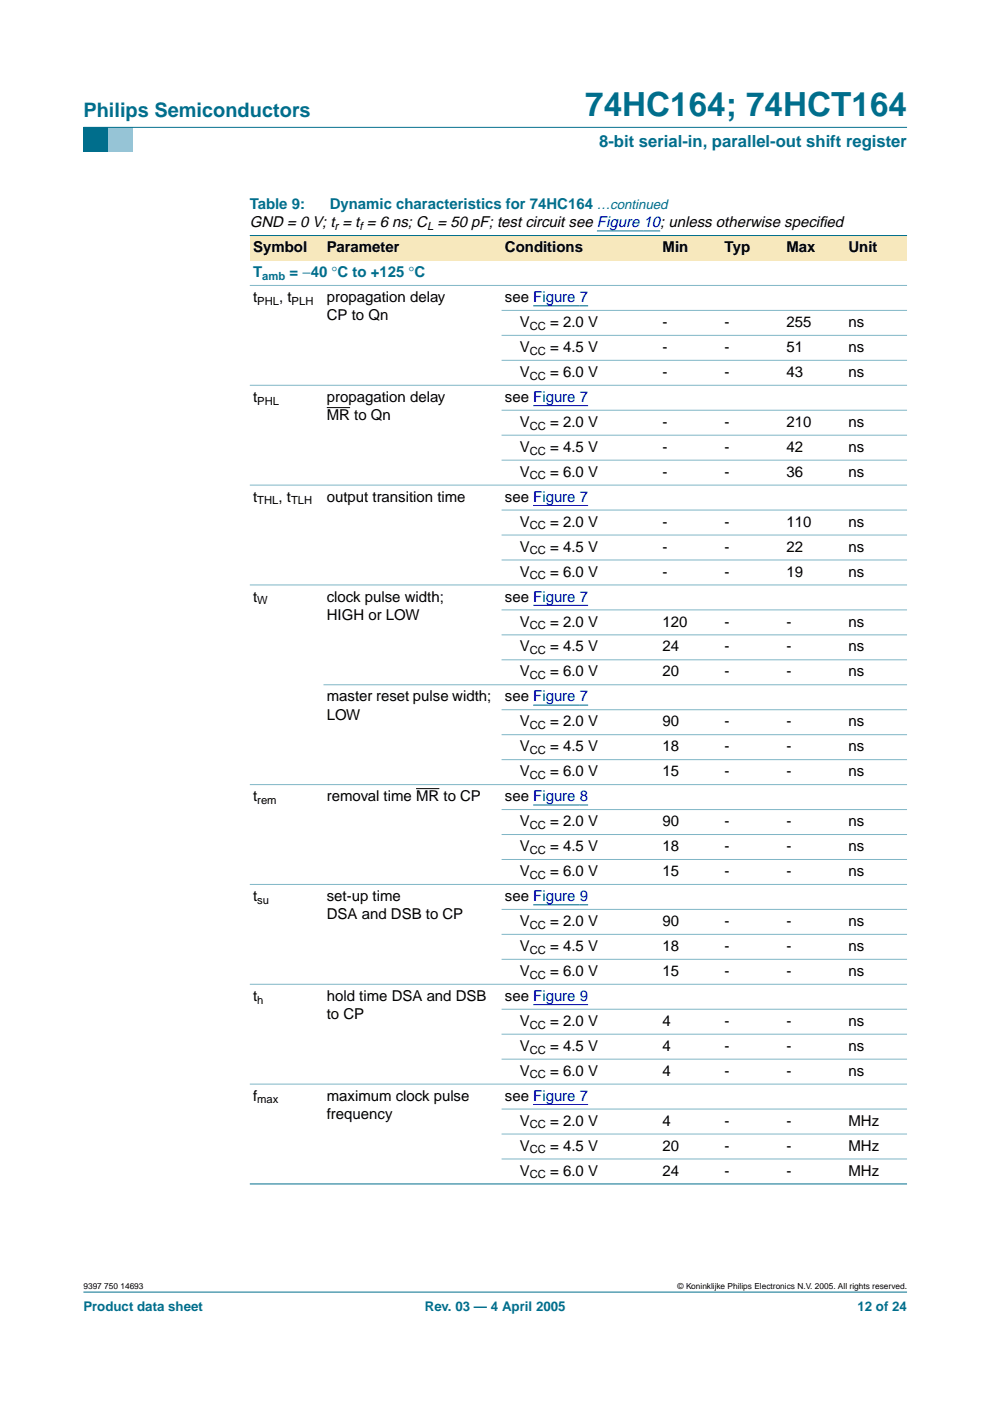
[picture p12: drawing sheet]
<svg xmlns="http://www.w3.org/2000/svg" width="210mm" height="297mm" viewBox="0 0 210 297" stroke-linecap="round" stroke-linejoin="round" font-family="sans-serif">
<defs><g id="words">
<text font-size="7.1" fill="#006e8c" x="124.1" y="24.7">74HC164; 74HCT164</text>
<text font-size="4.2" fill="#006e8c" x="17.7" y="24.9">Philips Semiconductors</text>
<text font-size="3.5" fill="#006e8c" x="127" y="31.1">8-bit serial-in, parallel-out shift register</text>
<g font-size="3.2" fill="#006e8c">
<text x="53" y="44.3">Table 9:</text>
<text x="69.9" y="44.3">Dynamic characteristics for 74HC164 …continued</text>
<text x="53.7" y="58.8">T</text>
<text x="61.4" y="58.8">= −40 °C to +125 °C</text>
</g>
<g font-size="3.2">
<text x="53" y="48.2">GND = 0 V; t = t = 6 ns; C = 50 pF; test circuit see Figure 10; unless otherwise specif</text>
<text x="53.7" y="53.5">Symbol</text>
<text x="69.3" y="53.5">Parameter</text>
<text x="107.1" y="53.5">Conditions</text>
<text x="140.5" y="53.5">Min</text>
<text x="153.6" y="53.5">Typ</text>
<text x="166.8" y="53.5">Max</text>
<text x="173.7" y="48.2">ied</text>
<text x="179.9" y="53.5">Unit</text>
<text x="53.7" y="64">t</text>
<text x="59.2" y="64">, t</text>
<text x="69.3" y="64">propagation delay</text>
<text x="107.1" y="64">see Figure 7</text>
<text x="69.3" y="67.9">CP to Qn</text>
<text x="110.2" y="69.3">V</text>
<text x="116.7" y="69.3">= 2.0 V</text>
<text x="140.5" y="69.3">-</text>
<text x="153.6" y="69.3">-</text>
<text x="166.8" y="69.3">255</text>
<text x="179.9" y="69.3">ns</text>
<text x="110.2" y="74.6">V</text>
<text x="116.7" y="74.6">= 4.5 V</text>
<text x="140.5" y="74.6">-</text>
<text x="153.6" y="74.6">-</text>
<text x="166.8" y="74.6">51</text>
<text x="179.9" y="74.6">ns</text>
<text x="110.2" y="79.9">V</text>
<text x="116.7" y="79.9">= 6.0 V</text>
<text x="140.5" y="79.9">-</text>
<text x="153.6" y="79.9">-</text>
<text x="166.8" y="79.9">43</text>
<text x="179.9" y="79.9">ns</text>
<text x="53.7" y="85.2">t</text>
<text x="69.3" y="85.2">propagation delay</text>
<text x="69.3" y="89.1">MR to Qn</text>
<text x="107.1" y="85.2">see Figure 7</text>
<text x="110.2" y="95.8">V</text>
<text x="110.2" y="90.5">V</text>
<text x="116.7" y="90.5">= 2.0 V</text>
<text x="116.7" y="95.8">= 4.5 V</text>
<text x="140.5" y="90.5">-</text>
<text x="140.5" y="95.8">-</text>
<text x="153.6" y="90.5">-</text>
<text x="153.6" y="95.8">-</text>
<text x="166.8" y="90.5">210</text>
<text x="166.8" y="95.8">42</text>
<text x="179.9" y="90.5">ns</text>
<text x="179.9" y="95.8">ns</text>
<text x="110.2" y="101.1">V</text>
<text x="116.7" y="101.1">= 6.0 V</text>
<text x="140.5" y="101.1">-</text>
<text x="153.6" y="101.1">-</text>
<text x="166.8" y="101.1">36</text>
<text x="179.9" y="101.1">ns</text>
<text x="53.7" y="106.4">t</text>
<text x="59.1" y="106.4">, t</text>
<text x="69.3" y="106.4">output transition time</text>
<text x="107.1" y="106.4">see Figure 7</text>
<text x="110.2" y="111.7">V</text>
<text x="116.7" y="111.7">= 2.0 V</text>
<text x="140.5" y="111.7">-</text>
<text x="153.6" y="111.7">-</text>
<text x="166.8" y="111.7">110</text>
<text x="179.9" y="111.7">ns</text>
<text x="110.2" y="117">V</text>
<text x="116.7" y="117">= 4.5 V</text>
<text x="140.5" y="117">-</text>
<text x="153.6" y="117">-</text>
<text x="166.8" y="117">22</text>
<text x="179.9" y="117">ns</text>
<text x="110.2" y="122.3">V</text>
<text x="116.7" y="122.3">= 6.0 V</text>
<text x="140.5" y="122.3">-</text>
<text x="153.6" y="122.3">-</text>
<text x="166.8" y="122.3">19</text>
<text x="179.9" y="122.3">ns</text>
<text x="53.7" y="127.5">t</text>
<text x="69.3" y="127.5">clock pulse width;</text>
<text x="69.3" y="131.4">HIGH or LOW</text>
<text x="107.1" y="127.5">see Figure 7</text>
<text x="110.2" y="132.8">V</text>
<text x="116.7" y="132.8">= 2.0 V</text>
<text x="140.5" y="132.8">120</text>
<text x="153.6" y="132.8">-</text>
<text x="166.8" y="132.8">-</text>
<text x="179.9" y="132.8">ns</text>
<text x="110.2" y="138.1">V</text>
<text x="110.2" y="143.4">V</text>
<text x="116.7" y="138.1">= 4.5 V</text>
<text x="116.7" y="143.4">= 6.0 V</text>
<text x="140.5" y="138.1">24</text>
<text x="140.5" y="143.4">20</text>
<text x="153.6" y="138.1">-</text>
<text x="153.6" y="143.4">-</text>
<text x="166.8" y="138.1">-</text>
<text x="166.8" y="143.4">-</text>
<text x="179.9" y="138.1">ns</text>
<text x="179.9" y="143.4">ns</text>
<text x="69.3" y="148.7">master reset pulse width;</text>
<text x="107.1" y="148.7">see Figure 7</text>
<text x="69.3" y="152.6">LOW</text>
<text x="110.2" y="154">V</text>
<text x="116.7" y="154">= 2.0 V</text>
<text x="140.5" y="154">90</text>
<text x="153.6" y="154">-</text>
<text x="166.8" y="154">-</text>
<text x="179.9" y="154">ns</text>
<text x="110.2" y="159.3">V</text>
<text x="116.7" y="159.3">= 4.5 V</text>
<text x="140.5" y="159.3">18</text>
<text x="153.6" y="159.3">-</text>
<text x="166.8" y="159.3">-</text>
<text x="179.9" y="159.3">ns</text>
<text x="110.2" y="164.6">V</text>
<text x="116.7" y="164.6">= 6.0 V</text>
<text x="140.5" y="164.6">15</text>
<text x="153.6" y="164.6">-</text>
<text x="166.8" y="164.6">-</text>
<text x="179.9" y="164.6">ns</text>
<text x="53.7" y="169.9">t</text>
<text x="69.3" y="169.9">removal time MR to CP</text>
<text x="107" y="169.9">see Figure 8</text>
<text x="110.2" y="175.2">V</text>
<text x="116.7" y="175.2">= 2.0 V</text>
<text x="140.5" y="175.2">90</text>
<text x="153.6" y="175.2">-</text>
<text x="166.8" y="175.2">-</text>
<text x="179.9" y="175.2">ns</text>
<text x="110.2" y="180.5">V</text>
<text x="110.2" y="185.8">V</text>
<text x="116.7" y="180.5">= 4.5 V</text>
<text x="116.7" y="185.8">= 6.0 V</text>
<text x="140.5" y="180.5">18</text>
<text x="140.5" y="185.8">15</text>
<text x="153.6" y="180.5">-</text>
<text x="153.6" y="185.8">-</text>
<text x="166.8" y="180.5">-</text>
<text x="166.8" y="185.8">-</text>
<text x="179.9" y="180.5">ns</text>
<text x="179.9" y="185.8">ns</text>
<text x="53.7" y="191">t</text>
<text x="69.3" y="191">set-up time</text>
<text x="107.1" y="191">see Figure 9</text>
<text x="69.3" y="194.9">DSA and DSB to CP</text>
<text x="110.2" y="196.3">V</text>
<text x="116.7" y="196.3">= 2.0 V</text>
<text x="140.5" y="196.3">90</text>
<text x="153.6" y="196.3">-</text>
<text x="166.8" y="196.3">-</text>
<text x="179.9" y="196.3">ns</text>
<text x="110.2" y="201.6">V</text>
<text x="116.7" y="201.6">= 4.5 V</text>
<text x="140.5" y="201.6">18</text>
<text x="153.6" y="201.6">-</text>
<text x="166.8" y="201.6">-</text>
<text x="179.9" y="201.6">ns</text>
<text x="110.2" y="206.9">V</text>
<text x="116.7" y="206.9">= 6.0 V</text>
<text x="140.5" y="206.9">15</text>
<text x="153.6" y="206.9">-</text>
<text x="166.8" y="206.9">-</text>
<text x="179.9" y="206.9">ns</text>
<text x="53.7" y="212.2">t</text>
<text x="69.3" y="212.2">hold time DSA and DSB</text>
<text x="107.1" y="212.2">see Figure 9</text>
<text x="69.3" y="216.1">to CP</text>
<text x="110.2" y="217.5">V</text>
<text x="116.7" y="217.5">= 2.0 V</text>
<text x="140.5" y="217.5">4</text>
<text x="153.6" y="217.5">-</text>
<text x="166.8" y="217.5">-</text>
<text x="179.9" y="217.5">ns</text>
<text x="110.2" y="222.8">V</text>
<text x="116.7" y="222.8">= 4.5 V</text>
<text x="140.5" y="222.8">4</text>
<text x="153.6" y="222.8">-</text>
<text x="166.8" y="222.8">-</text>
<text x="179.9" y="222.8">ns</text>
<text x="53.7" y="233.4">f</text>
<text x="69.3" y="233.4">maximum clock pulse</text>
<text x="107.1" y="233.4">see Figure 7</text>
<text x="110.2" y="228.1">V</text>
<text x="116.7" y="228.1">= 6.0 V</text>
<text x="140.5" y="228.1">4</text>
<text x="153.6" y="228.1">-</text>
<text x="166.8" y="228.1">-</text>
<text x="179.9" y="228.1">ns</text>
<text x="69.3" y="237.3">frequency</text>
<text x="110.2" y="238.7">V</text>
<text x="116.7" y="238.7">= 2.0 V</text>
<text x="140.5" y="238.7">4</text>
<text x="153.6" y="238.7">-</text>
<text x="166.8" y="238.7">-</text>
<text x="179.9" y="238.7">MHz</text>
<text x="110.2" y="244">V</text>
<text x="116.7" y="244">= 4.5 V</text>
<text x="140.5" y="244">20</text>
<text x="153.6" y="244">-</text>
<text x="166.8" y="244">-</text>
<text x="179.9" y="244">MHz</text>
<text x="110.2" y="249.3">V</text>
<text x="116.7" y="249.3">= 6.0 V</text>
<text x="140.5" y="249.3">24</text>
<text x="153.6" y="249.3">-</text>
<text x="166.8" y="249.3">-</text>
<text x="179.9" y="249.3">MHz</text>
</g>
<g font-size="2.8" fill="#006e8c">
<text x="17.7" y="278">Product data sheet</text>
<text x="90.1" y="278">Rev. 03 — 4 April 2005</text>
<text x="181.8" y="278">12 of 24</text>
</g>
<g font-size="2.4">
<text x="70.9" y="48.7">r</text>
<text x="76.2" y="48.7">f</text>
<text x="90.6" y="48.7">L</text>
<text x="54.6" y="64.6">PHL</text>
<text x="61.8" y="64.6">PLH</text>
<text x="112.3" y="69.9">CC</text>
<text x="112.3" y="75.2">CC</text>
<text x="112.3" y="80.5">CC</text>
<text x="54.6" y="85.8">PHL</text>
<text x="112.3" y="91.1">CC</text>
<text x="112.3" y="96.4">CC</text>
<text x="112.3" y="101.7">CC</text>
<text x="54.6" y="107">THL</text>
<text x="61.7" y="107">TLH</text>
<text x="112.3" y="112.2">CC</text>
<text x="112.3" y="117.5">CC</text>
<text x="112.3" y="122.8">CC</text>
<text x="54.6" y="128.1">W</text>
<text x="112.3" y="133.4">CC</text>
<text x="112.3" y="138.7">CC</text>
<text x="112.3" y="144">CC</text>
<text x="112.3" y="154.6">CC</text>
<text x="112.3" y="159.9">CC</text>
<text x="112.3" y="165.2">CC</text>
<text x="54.6" y="170.5">rem</text>
<text x="112.3" y="175.7">CC</text>
<text x="112.3" y="181">CC</text>
<text x="54.6" y="191.6">su</text>
<text x="112.3" y="186.3">CC</text>
<text x="112.3" y="196.9">CC</text>
<text x="112.3" y="202.2">CC</text>
<text x="112.3" y="207.5">CC</text>
<text x="54.6" y="212.8">h</text>
<text x="112.3" y="218.1">CC</text>
<text x="112.3" y="223.4">CC</text>
<text x="54.6" y="234">max</text>
<text x="112.3" y="228.7">CC</text>
<text x="112.3" y="239.2">CC</text>
<text x="112.3" y="244.5">CC</text>
<text x="112.3" y="249.8">CC</text>
</g>
<text font-size="2.4" fill="#006e8c" x="55.6" y="59.3">amb</text>
<g font-size="1.8">
<text x="17.7" y="273.4">9397 750 14693</text>
<text x="143.7" y="273.4">© Koninklijke Philips Electronics N.V. 2005. All rights reserved.</text>
</g>
</g></defs>
<path d="M17.7 273.9h174.6z" fill="#006e8c" stroke="#006e8c" stroke-width=".21"/>
<path d="M17.7 27h5.3v5.3h-5.3z" fill-rule="evenodd" fill="#006e8c"/>
<path d="M23 27h5.3v5.3h-5.3z" fill-rule="evenodd" fill="#96c4d6"/>
<path d="M17.7 27h174.6z" fill="#006e8c" stroke="#006e8c" stroke-width=".21"/>
<path d="M126.6 49h13.4M113.1 64.8h11.6M113.1 86h11.6M113.1 107.2h11.6M113.1 128.3h11.6M113.1 149.5h11.6M113.1 170.7h11.6M113.1 191.8h11.6M113.1 213h11.6M113.1 234.2h11.6" fill="none" stroke="#00f" stroke-width=".21"/>
<path d="M69.3 86.4h4.9M88.2 167.2h5" fill="none" stroke="#000" stroke-width=".21"/>
<g fill="#f7e8bd">
<path d="M53 49.9h15.6v5.3h-15.6z" fill-rule="evenodd"/>
<path d="M68.6 49.9h37.7v5.3h-37.7z" fill-rule="evenodd"/>
<path d="M106.3 49.9h25v5.3h-25z" fill-rule="evenodd"/>
<path d="M131.3 49.9h8.5v5.3h-8.5z" fill-rule="evenodd"/>
<path d="M139.8 49.9h13.1v5.3h-13.1z" fill-rule="evenodd"/>
<path d="M152.9 49.9h13.1v5.3h-13.1z" fill-rule="evenodd"/>
<path d="M166 49.9h13.2v5.3h-13.2z" fill-rule="evenodd"/>
<path d="M179.2 49.9h13.1v5.3h-13.1z" fill-rule="evenodd"/>
</g>
<g fill="#006e8c" stroke="#006e8c" stroke-width=".21">
<path d="M53 49.9h139.3z"/>
<path d="M53 251h139.3z"/>
</g>
<g fill="#80b6c6" stroke="#80b6c6" stroke-width=".21">
<path d="M53 60.5h139.3z"/>
<path d="M106.3 65.8h86z"/>
<path d="M106.3 71.1h86z"/>
<path d="M106.3 76.4h86z"/>
<path d="M53 81.7h139.3z"/>
<path d="M106.3 87h86z"/>
<path d="M106.3 92.3h86z"/>
<path d="M106.3 97.6h86z"/>
<path d="M53 102.9h139.3z"/>
<path d="M106.3 108.1h86z"/>
<path d="M106.3 113.4h86z"/>
<path d="M106.3 118.7h86z"/>
<path d="M53 124h139.3z"/>
<path d="M106.3 129.3h86z"/>
<path d="M106.3 134.6h86z"/>
<path d="M106.3 139.9h86z"/>
<path d="M68.6 145.2h123.7z"/>
<path d="M106.3 150.5h86z"/>
<path d="M106.3 155.8h86z"/>
<path d="M106.3 161.1h86z"/>
<path d="M53 166.4h139.3z"/>
<path d="M106.3 171.6h86z"/>
<path d="M106.3 176.9h86z"/>
<path d="M106.3 182.2h86z"/>
<path d="M53 187.5h139.3z"/>
<path d="M106.3 192.8h86z"/>
<path d="M106.3 198.1h86z"/>
<path d="M106.3 203.4h86z"/>
<path d="M53 208.7h139.3z"/>
<path d="M106.3 214h86z"/>
<path d="M106.3 219.3h86z"/>
<path d="M106.3 224.6h86z"/>
<path d="M53 229.9h139.3z"/>
<path d="M106.3 235.1h86z"/>
<path d="M106.3 240.4h86z"/>
<path d="M106.3 245.7h86z"/>
</g>
<use href="#words"/>
</svg>
